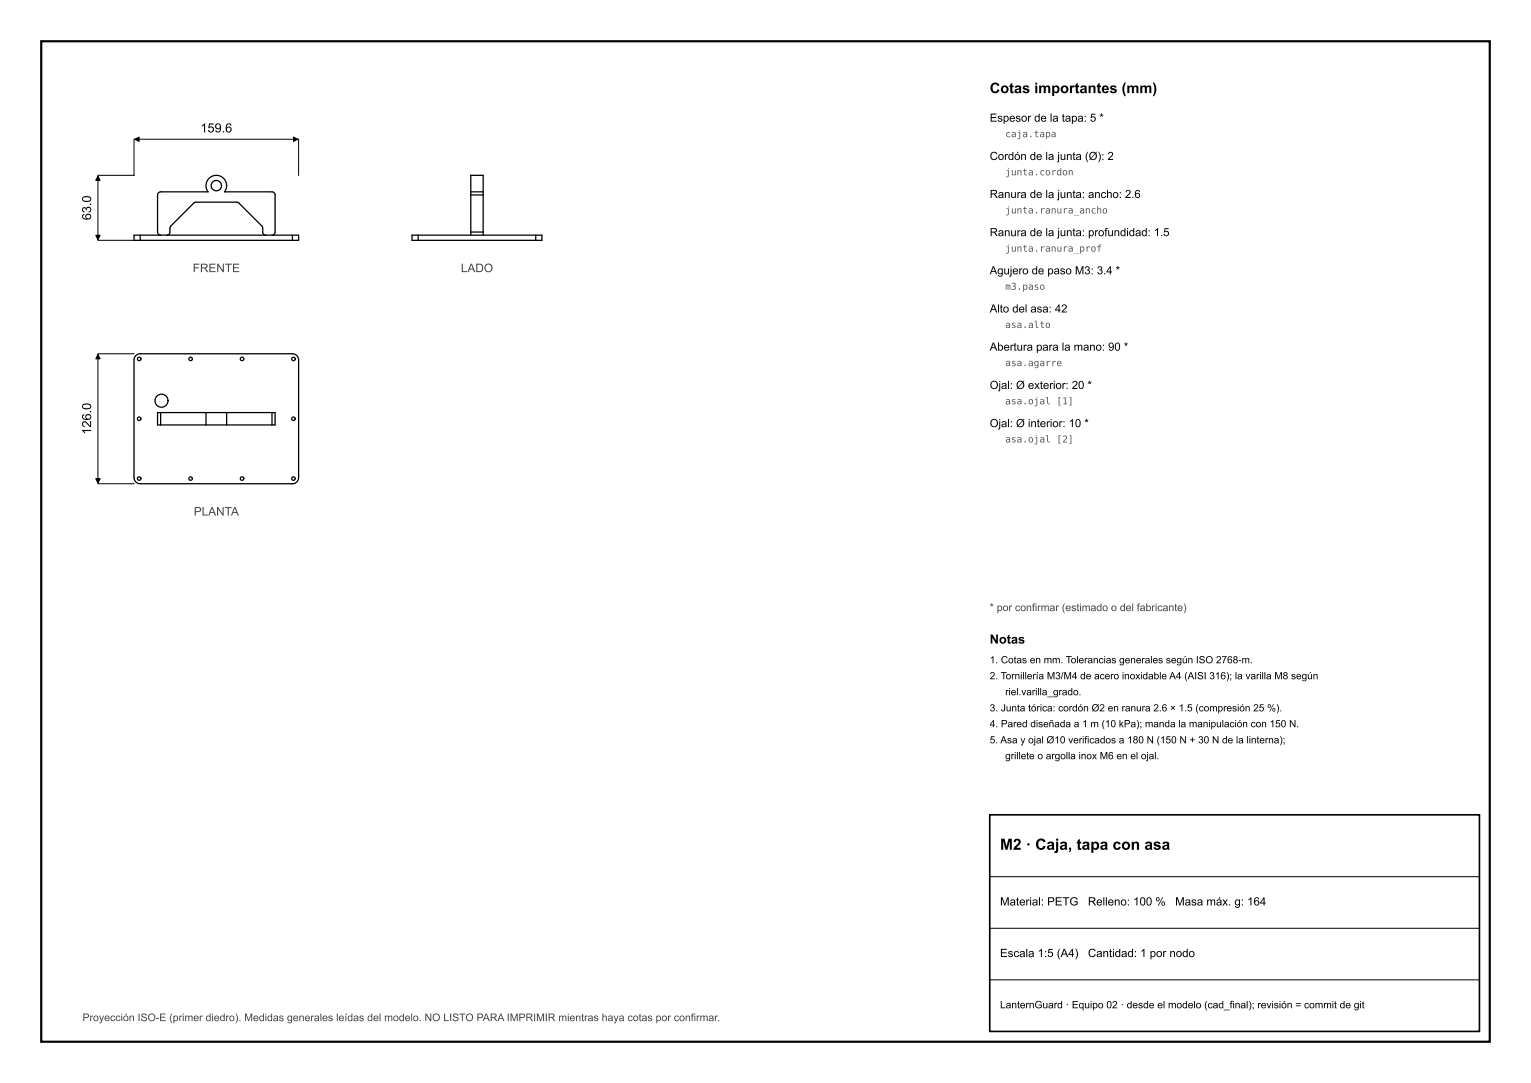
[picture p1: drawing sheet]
<svg xmlns="http://www.w3.org/2000/svg" width="297mm" height="210mm" viewBox="0 0 297 210" stroke-linecap="round" stroke-linejoin="round" font-family="sans-serif">
<defs><g id="words">
<text font-size="3" x="194" y="164.8">M2 · Caja, tapa con asa</text>
<text font-size="2.8" x="192" y="18.1">Cotas importantes (mm)</text>
<g font-size="2.5">
<text x="38.9" y="25.7">159.6</text>
<text x="17.7" y="42.7" transform="rotate(-90 17.7 42.7)">63.0</text>
<text x="17.7" y="84.3" transform="rotate(-90 17.7 84.3)">126.0</text>
<text x="192" y="124.8">Notas</text>
</g>
<g font-size="2.3" fill="#444">
<text x="37.4" y="52.8">FRENTE</text>
<text x="89.4" y="52.8">LADO</text>
<text x="37.6" y="100">PLANTA</text>
</g>
<g font-size="2.2">
<text x="192" y="23.6">Espesor de la tapa: 5 *</text>
<text x="192" y="31">Cordón de la junta (Ø): 2</text>
<text x="192" y="38.4">Ranura de la junta: ancho: 2.6</text>
<text x="192" y="45.8">Ranura de la junta: profundidad: 1.5</text>
<text x="192" y="53.2">Agujero de paso M3: 3.4 *</text>
<text x="192" y="60.6">Alto del asa: 42</text>
<text x="192" y="68">Abertura para la mano: 90 *</text>
<text x="192" y="75.4">Ojal: Ø exterior: 20 *</text>
<text x="192" y="82.8">Ojal: Ø interior: 10 *</text>
<text x="194" y="175.6">Material: PETG</text>
<text x="211" y="175.6">Relleno: 100 %</text>
<text x="228" y="175.6">Masa máx. g: 164</text>
<text x="194" y="185.6">Escala 1:5 (A4)</text>
<text x="211.1" y="185.6">Cantidad: 1 por nodo</text>
</g>
<g font-size="2" fill="#444">
<text x="192" y="118.5">* por confirmar (estimado o del fabricante)</text>
<text x="16" y="198">Proyección ISO-E (primer diedro). Medidas generales leídas del modelo. NO LISTO PARA IMPRIMIR mientras haya cotas por confirmar.</text>
</g>
<text font-size="2" x="194" y="195.5">LanternGuard · Equipo 02 · desde el modelo (cad_final); revisión = commit de git</text>
<g font-size="1.9">
<text x="192" y="128.6">1. Cotas en mm. Tolerancias generales según ISO 2768-m.</text>
<text x="192" y="131.7">2. Tornillería M3/M4 de acero inoxidable A4 (AISI 316); la varilla M8 según</text>
<text x="192" y="137.9">3. Junta tórica: cordón Ø2 en ranura 2.6 × 1.5 (compresión 25 %).</text>
<text x="195" y="134.8">riel.varilla_grado.</text>
<text x="192" y="141">4. Pared diseñada a 1 m (10 kPa); manda la manipulación con 150 N.</text>
<text x="192" y="144.1">5. Asa y ojal Ø10 verificados a 180 N (150 N + 30 N de la linterna);</text>
<text x="195" y="147.2">grillete o argolla inox M6 en el ojal.</text>
</g>
<g font-size="1.8" fill="#555">
<text x="195" y="26.6">caja.tapa</text>
<text x="195" y="34">junta.cordon</text>
<text x="195" y="41.4">junta.ranura_ancho</text>
<text x="195" y="48.8">junta.ranura_prof</text>
<text x="195" y="56.2">m3.paso</text>
<text x="195" y="63.6">asa.alto</text>
<text x="195" y="71">asa.agarre</text>
<text x="195" y="78.4">asa.ojal [1]</text>
<text x="195" y="85.8">asa.ojal [2]</text>
</g>
</g></defs>
<path d="M8 8h281v194h-281z" fill="none" stroke="#000" stroke-width=".42"/>
<path d="M192 158h95v42h-95z" fill="none" stroke="#000" stroke-width=".32"/>
<g fill="none" stroke="#000" stroke-width=".25">
<path d="M91.3 37.2v-2.8a.34 .34 0 0 1 .1-.4 .34 .34 0 0 1 .5 0h1.4a.34 .34 0 0 1 .5 .1 .34 .34 0 0 1-.1 .4v2.7M91.3 37.2h2.4M91.3 37.2v.6M91.3 37.8v7.2M91.3 37.8h2.4M93.7 37.2v.6M93.7 37.8v7.2M27.2 46.6h29.5M27.2 45.6h29.5M27.2 45.6h-.8a.33 .33 0 0 0-.4 .1 .33 .33 0 0 0 0 .4v.1a.33 .33 0 0 0 .1 .4 .33 .33 0 0 0 .4 0h.7M27.2 45.6v1M31.2 45.6a1.01 1.01 0 0 1-.6-1.4v-5.8a.87 .87 0 0 1 .1-1 .87 .87 0 0 1 1-.2h8.7l-.4-1 .2-1.1 .7-.8 1-.3 1.1 .3 .7 .8 .3 1.1-.4 1h8.5a.87 .87 0 0 1 1.3 .7v6.5a.88 .88 0 0 1-.6 1.2"/>
<path d="M32.4 45.6a.99 .99 0 0 0 .6-1.4l.1-.4 4-4a2.31 2.31 0 0 1 2.3-.6h5.9a2.31 2.31 0 0 1 2.1 1.2l2.9 3a1.59 1.59 0 0 1 .7 1.8l.2 .3 .4 .1M56.7 45.6h.9a.33 .33 0 0 1 .4 .1 .33 .33 0 0 1-.1 .4v.1a.33 .33 0 0 1-.1 .4 .33 .33 0 0 1-.4 0h-.7M56.7 45.6v1M81.1 45.6h-.8a.33 .33 0 0 0-.4 .1 .33 .33 0 0 0 0 .4v.1a.33 .33 0 0 0 .1 .4 .33 .33 0 0 0 .5 0h.6M81.1 45.6h22.8M81.1 46.6h22.8M81.1 45.6v1M91.3 45v.6M91.3 45h2.4M93.7 45v.6M103.9 45.6h.9a.33 .33 0 0 1 .4 .1 .33 .33 0 0 1-.1 .4v.1a.33 .33 0 0 1-.1 .4 .33 .33 0 0 1-.4 0h-.7M103.9 45.6v1"/>
<path d="M26.4 69a1.98 1.98 0 0 1 1.8-.4h27.8a1.53 1.53 0 0 1 1.8 .7l.1 .5v21.7a2.42 2.42 0 0 1-.3 1.9 1.67 1.67 0 0 1-1.6 .4h-27.8a1.93 1.93 0 0 1-1.9-.4 2.3 2.3 0 0 1-.3-1.9v-20.4a2.98 2.98 0 0 1 .2-2zM31.2 80h8.8M31.2 80h-.3a.34 .34 0 0 0-.4 .1 .34 .34 0 0 0 .1 .4v1.5a.33 .33 0 0 0 .1 .4 .33 .33 0 0 0 .4 0h.1M31.2 80v2.4M40 80h4M40 80v2.4M44 80h8.8M44 80v2.4M52.8 80h.2a.34 .34 0 0 1 .4 .1 .34 .34 0 0 1 0 .4v1.5a.33 .33 0 0 1-.1 .4 .33 .33 0 0 1-.5 0M52.8 80v2.4M31.2 82.4h8.8M40 82.4h4"/>
<path d="M44 82.4h8.8"/>
<circle cx="42" cy="36" r="1"/>
<circle cx="27" cy="69.6" r=".34"/>
<circle cx="31.3" cy="77.7" r="1.26"/>
<circle cx="37" cy="69.6" r=".34"/>
<circle cx="47" cy="69.6" r=".34"/>
<circle cx="56.9" cy="69.6" r=".34"/>
<circle cx="27" cy="92.8" r=".34"/>
<circle cx="27" cy="81.2" r=".34"/>
<circle cx="37" cy="92.8" r=".34"/>
<circle cx="47" cy="92.8" r=".34"/>
<circle cx="56.9" cy="81.2" r=".34"/>
<circle cx="56.9" cy="92.8" r=".34"/>
</g>
<path d="M19 34.1v12.4M26 27v7h-7M26.1 27h31.7M57.9 27v7M19 46.6h7M19 68.7v25M19 68.6h7M19 93.8h7M192 170h95M192 180h95M192 190h95" fill="none" stroke="#000" stroke-width=".19"/>
<path d="M19 34.1l.4 .9h-.8zM26.1 27l.9-.4v.8zM56.9 26.6l.9 .4-.9 .4zM18.6 45.6h.8l-.4 .9zM19 68.7l.4 .9h-.8zM18.6 92.8h.8l-.4 .9z" fill="#000" stroke="#000" stroke-width=".19"/>
<use href="#words"/>
</svg>
